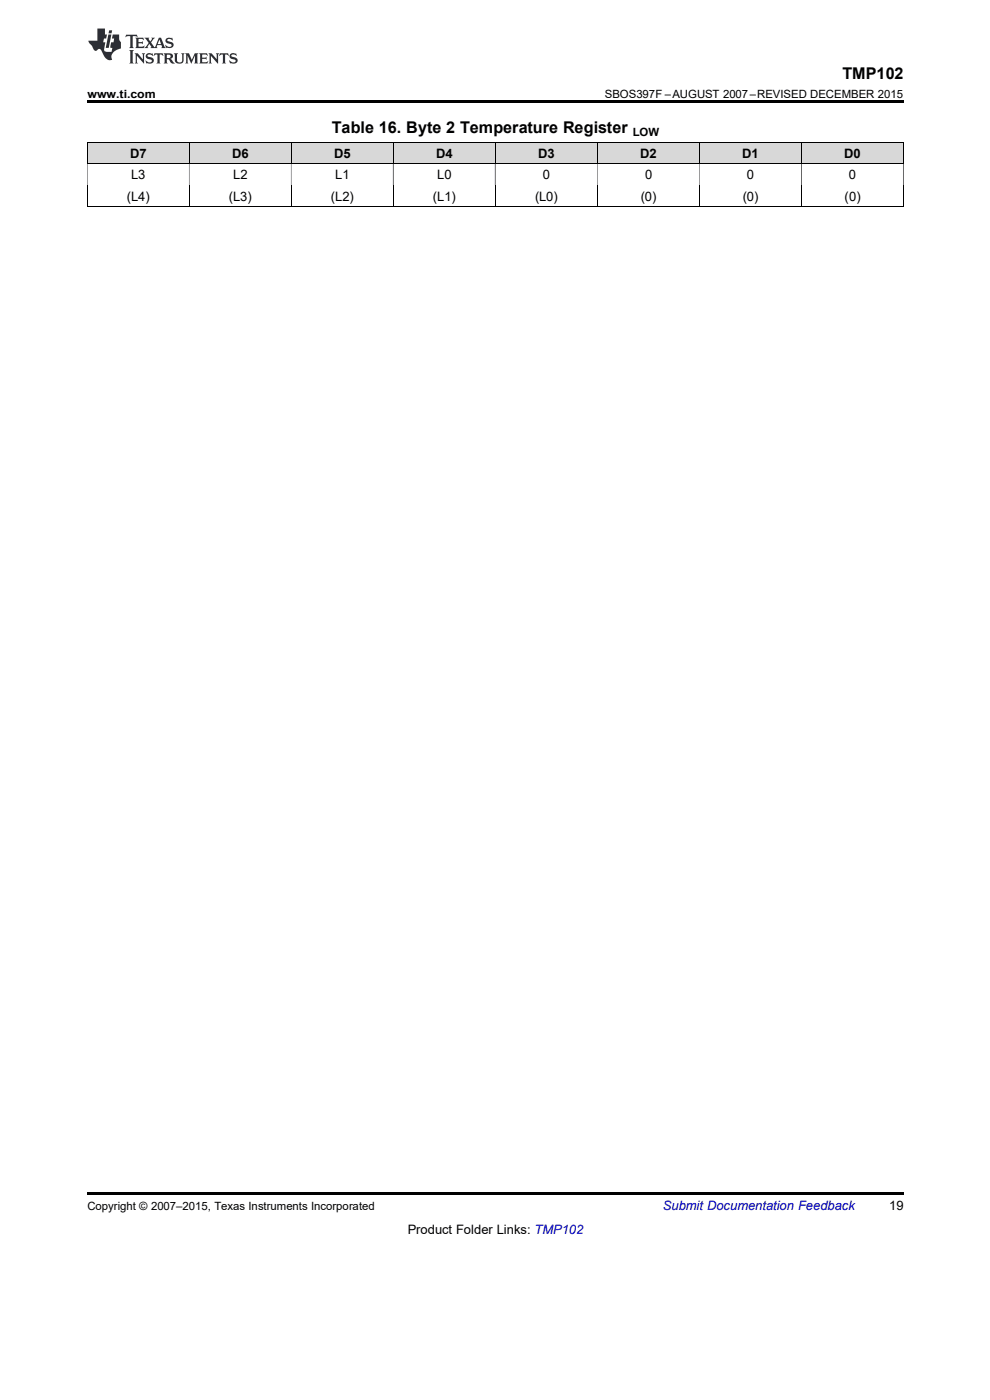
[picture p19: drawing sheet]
<svg xmlns="http://www.w3.org/2000/svg" width="210mm" height="297mm" viewBox="0 0 210 297" stroke-linecap="round" stroke-linejoin="round" font-family="sans-serif">
<defs><g id="words">
<g font-size="3.4">
<text x="178.7" y="16.8">TMP102</text>
<text x="70.4" y="28.2">Table 16. Byte 2 Temperature Register</text>
</g>
<g font-size="2.8">
<text x="27.6" y="33.5">D7</text>
<text x="49.2" y="33.5">D6</text>
<text x="70.9" y="33.5">D5</text>
<text x="92.5" y="33.5">D4</text>
<text x="114.2" y="33.5">D3</text>
<text x="135.8" y="33.5">D2</text>
<text x="157.4" y="33.5">D1</text>
<text x="179.1" y="33.5">D0</text>
<text x="27.8" y="38.1">L3</text>
<text x="49.5" y="38.1">L2</text>
<text x="71.1" y="38.1">L1</text>
<text x="92.8" y="38.1">L0</text>
<text x="115.2" y="38.1">0</text>
<text x="136.8" y="38.1">0</text>
<text x="158.5" y="38.1">0</text>
<text x="180.1" y="38.1">0</text>
<text x="26.9" y="42.6">(L4)</text>
<text x="48.6" y="42.6">(L3)</text>
<text x="70.2" y="42.6">(L2)</text>
<text x="91.8" y="42.6">(L1)</text>
<text x="113.5" y="42.6">(L0)</text>
<text x="135.9" y="42.6">(0)</text>
<text x="157.6" y="42.6">(0)</text>
<text x="179.2" y="42.6">(0)</text>
<text x="188.6" y="256.7">19</text>
<text x="86.5" y="261.9">Product Folder Links: TMP102</text>
</g>
<text font-size="2.8" fill="#0000c8" x="140.6" y="256.7">Submit Documentation Feedback</text>
<g font-size="2.4">
<text x="18.5" y="20.9">www.ti.com</text>
<text x="128.3" y="20.9">SBOS397F –AUGUST 2007–REVISED DECEMBER 2015</text>
<text x="134.2" y="28.9">LOW</text>
<text x="18.5" y="256.7">Copyright © 2007–2015, Texas Instruments Incorporated</text>
</g>
</g></defs>
<path d="M18.5 30.2h173.2v4.6h-173.2z" fill-rule="evenodd" fill="#d8d8d8"/>
<path d="M18.5 21.4h173.2v.5h-173.2zM18.5 252.9h173.2v.5h-173.2z" fill="#000"/>
<g fill="none" stroke="#000" stroke-width=".21">
<path d="M18.5 34.7h173.2M18.6 39.2v4.6M40.1 30.2v4.6M40.1 39.2v4.6M61.8 30.2v4.6M61.8 39.2v4.6M83.4 30.2v4.6M83.4 39.2v4.6M105.1 30.2v4.6M105.1 39.2v4.6M126.7 30.2v4.6M126.7 39.2v4.6"/>
<path d="M148.3 30.2v4.6M148.3 39.2v4.6M170 30.2v4.6M170 39.2v4.6M191.6 30.2v4.6M191.6 39.2v4.6M191.7 30.2h-173.1v4.6M18.5 43.8h173.2"/>
</g>
<path d="M18.5 34.7l.1 4.6zM40.1 34.7l.1 4.6zM61.7 34.7l.1 4.6zM83.4 34.7h.1v4.6h-.1zM105 34.7h.1v4.6h-.1zM126.7 34.7v4.6zM148.3 34.7l.1 4.6zM169.9 34.7h.2v4.6h-.2zM191.6 34.7h.1v4.6h-.1z" fill-rule="evenodd" fill="#000"/>
<g fill="#2c2e35">
<path d="M26.8 7.4l-.2 .5 .5-.2 .5 .1v2l-.2 .4h1l-.2-.4v-2l.5-.1 .5 .2-.2-.5zM28.7 8l.2 .4v1.6l-.2 .2h1.8l.1-.5-.4 .2-.8-.1v-.6l.9 .2v-.6l-.9 .1v-.6h.8l.3 .3-.1-.6zM30.6 8l.9 1.1-.9 1.1h.9l-.2-.3 .4-.6 .4 .7-.2 .2h1.5l-.2-.2 .2-.4h.8l.2 .4-.2 .2h.9l-.9-2.2h-.5l-.9 2-.8-1 .9-1h-.8l.2 .2-.4 .6-.4-.6 .2-.2zM33.8 8.4l.4 1h-.8zM35.3 8.2a.6 .6 0 0 0-.2 .6 .6 .6 0 0 0 .6 .4l.6 .2 .1 .2a.73 .73 0 0 1-.7 .4 .73 .73 0 0 1-.6-.5l.1 .7 .2-.1a.88 .88 0 0 0 1 0 .88 .88 0 0 0 .4-.8l-.3-.3-.9-.3-.1-.2 .4-.2 .8 .3-.2-.6zM27.4 10.6l.2 .4v2.1l-.2 .4h1l-.2-.4v-2.1l.2-.4zM28.6 11.3l.2 .4v1.4l-.2 .4h.7l-.3-.4 .1-1.2 1.5 1.6v-1.8l.2-.4h-.7l.2 .4v.9l-1.1-1.3zM31.1 11.4a.62 .62 0 0 0-.2 .7 .62 .62 0 0 0 .6 .4l.6 .2 .1 .2a.73 .73 0 0 1-.7 .4 .73 .73 0 0 1-.6-.5l.1 .7 .1-.1a1.13 1.13 0 0 0 1.5-.6 1.08 1.08 0 0 0-1.2-.8l-.1-.2 .2-.2h.5l.5 .3-.2-.6-.1 .1-.5-.1zM32.8 11.3l-.2 .6 .4-.3h.4v.1v1.4l-.3 .4h1l-.2-.4v-1.5h.3l.4 .3-.1-.6zM34.7 11.3l.2 .4v1.4l-.2 .4h.9l-.2-.4v-.5a.53 .53 0 0 1 .7 .4 .65 .65 0 0 0 1 .4l-1-.9a.58 .58 0 0 0 .6-.6 .58 .58 0 0 0-.5-.6zM35.4 11.6h.1a.47 .47 0 0 1 .7 .3l-.2 .4h-.6zM36.9 11.3l.2 .2a2.01 2.01 0 0 0 .3 1.9l.3 .1a.88 .88 0 0 0 1.2-.8v-1l.3-.4h-.8l.2 .2a1.89 1.89 0 0 1-.2 1.7 .59 .59 0 0 1-.9-.5v-1l.3-.4zM39.3 11.3l.2 .4v1.4l-.2 .4h.7l-.2-.4v-1.3l.8 1.7 .8-1.7v1.3l-.2 .4h.9l-.2-.4v-1.6l.2-.2h-.8l-.6 1.4-.6-1.4zM42.2 11.3l.3 .4v1.4l-.3 .4h1.8l.2-.6a1.08 1.08 0 0 1-1.3 .2v-.6l.9 .2v-.7l-.3 .2h-.6v-.6h.8l.4 .2-.2-.5zM44.2 11.3l.2 .4v1.6l-.2 .2h.8l-.3-.4v-1.2l1.6 1.6v-1.8l.2-.4h-.7l.2 .4v.9l-1.1-1.3zM46.7 11.3l-.2 .6 .4-.3h.4v.1v1.6l-.2 .2h.9l-.2-.2v-1.6v-.1h.3l.4 .3-.1-.6zM48.9 11.4a.61 .61 0 0 0 0 1l1 .3 .1 .2a.88 .88 0 0 1-1.4-.1l.2 .7 .1-.1a1.13 1.13 0 0 0 1.5-.6 1.15 1.15 0 0 0-1.2-.8l-.1-.2 .1-.2h.6l.4 .3-.1-.6-.1 .1-.6-.1z"/>
<path d="M20.7 6.1v2.5h-1.9v.4l.8 .9a.86 .86 0 0 0 .9 .8 .54 .54 0 0 1 .5-.3 .54 .54 0 0 1 .5 .3l.3 .7a1.45 1.45 0 0 0 2 1.3 1.46 1.46 0 0 1 .9-2.1l1-.3a3.4 3.4 0 0 0-.4-2.1v-.9h-1.4l-.2 .9h.5l-.1 .8h-.5l-.2 .8v.3l.4 .1-.1 .8a1.78 1.78 0 0 1-1.6-.3l.3-1.7h-.5l.2-.8h.4l.2-.9h-.4v-1.2zM23 7.3l-.6 2.9h.7l.5-2.9zM23.2 6.4l-.2 .7h.7l.1-.7z"/>
</g>
<use href="#words"/>
</svg>
